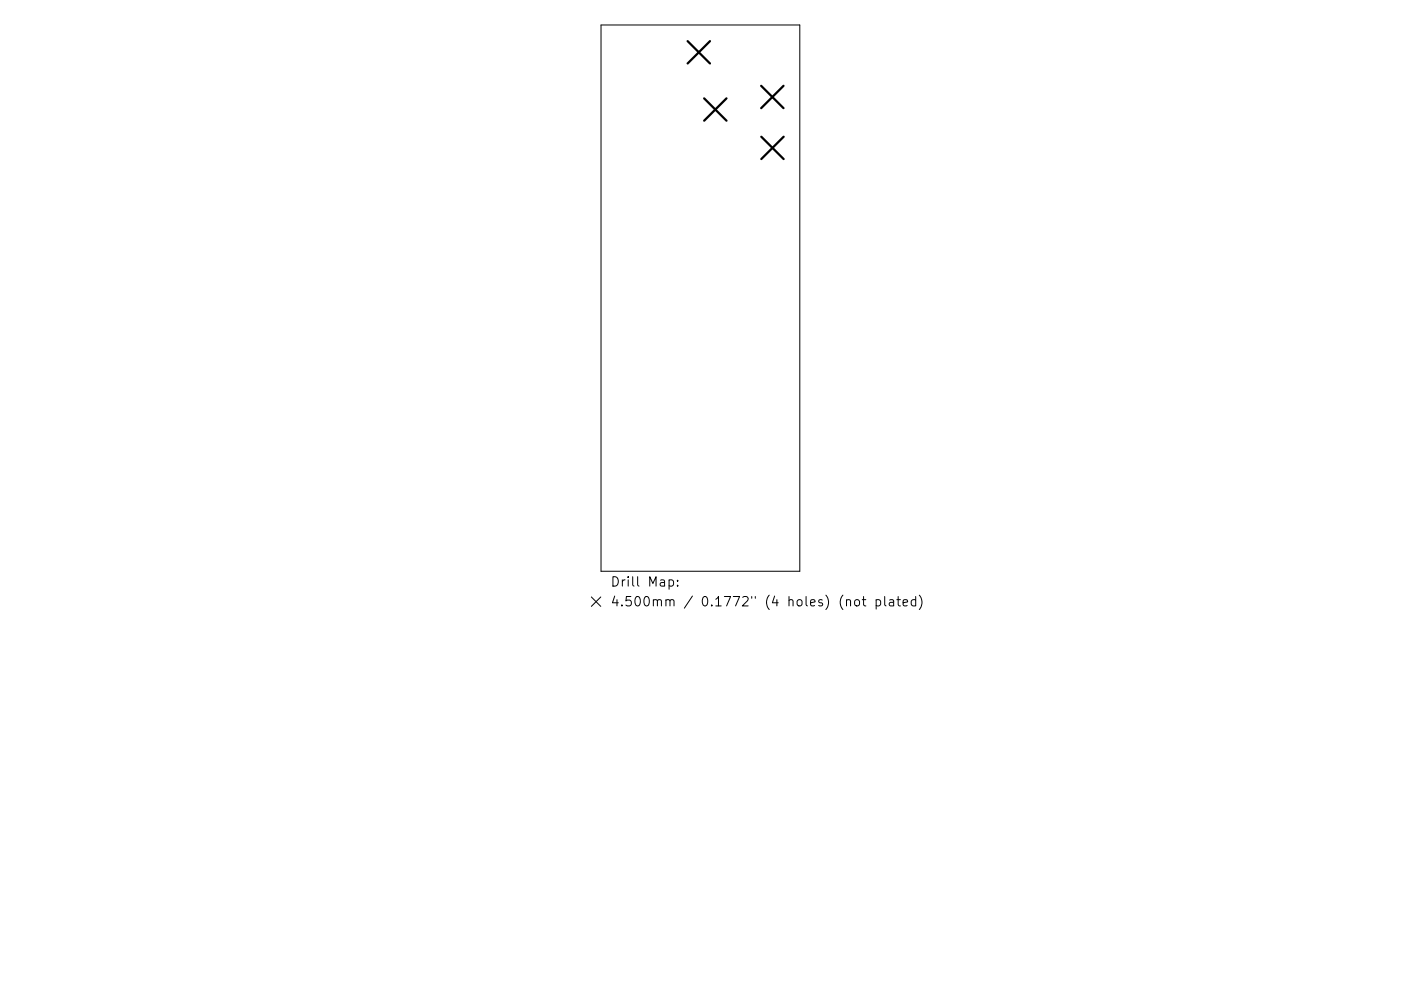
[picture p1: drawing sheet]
<svg xmlns="http://www.w3.org/2000/svg" width="297mm" height="210mm" viewBox="0 0 297 210" stroke-linecap="round" stroke-linejoin="round" font-family="sans-serif">
<defs><g id="words">
<g font-size="2.8">
<text x="129.4" y="125.1">Drill</text>
<text x="137.4" y="125.1">Map:</text>
<text x="129.4" y="129.3">4.500mm</text>
<text x="148.8" y="129.3">0.1772&quot;</text>
<text x="162.5" y="129.3">(4</text>
<text x="167.5" y="129.3">holes)</text>
<text x="178.6" y="129.3">(not</text>
<text x="186.4" y="129.3">plated)</text>
</g>
</g></defs>
<path d="M127.4 5.3h42.2v115.9h-42.2zM125.4 126.7l2 2M127.4 126.7l-2 2M135.2 122.4v1.7l.3 .3M141.2 127.4l.3-.2 .5 .1v1.3M142 127.5l.3-.3 .5 .1 .1 1.3M146.8 126.5l-1.7 2.5M159.4 126.6v.3M160.1 126.6v.3" fill="none" stroke="#000" stroke-width=".21"/>
<path d="M145.8 8.7l4.7 4.8M150.5 8.7l-4.7 4.8M161.4 18.2l4.7 4.7M166.1 18.2l-4.7 4.7M149.3 20.9l4.7 4.7M154 20.9l-4.7 4.7M161.4 29l4.7 4.7M166.1 29l-4.7 4.7" fill="none" stroke="#000" stroke-width=".47"/>
<use href="#words"/>
</svg>
